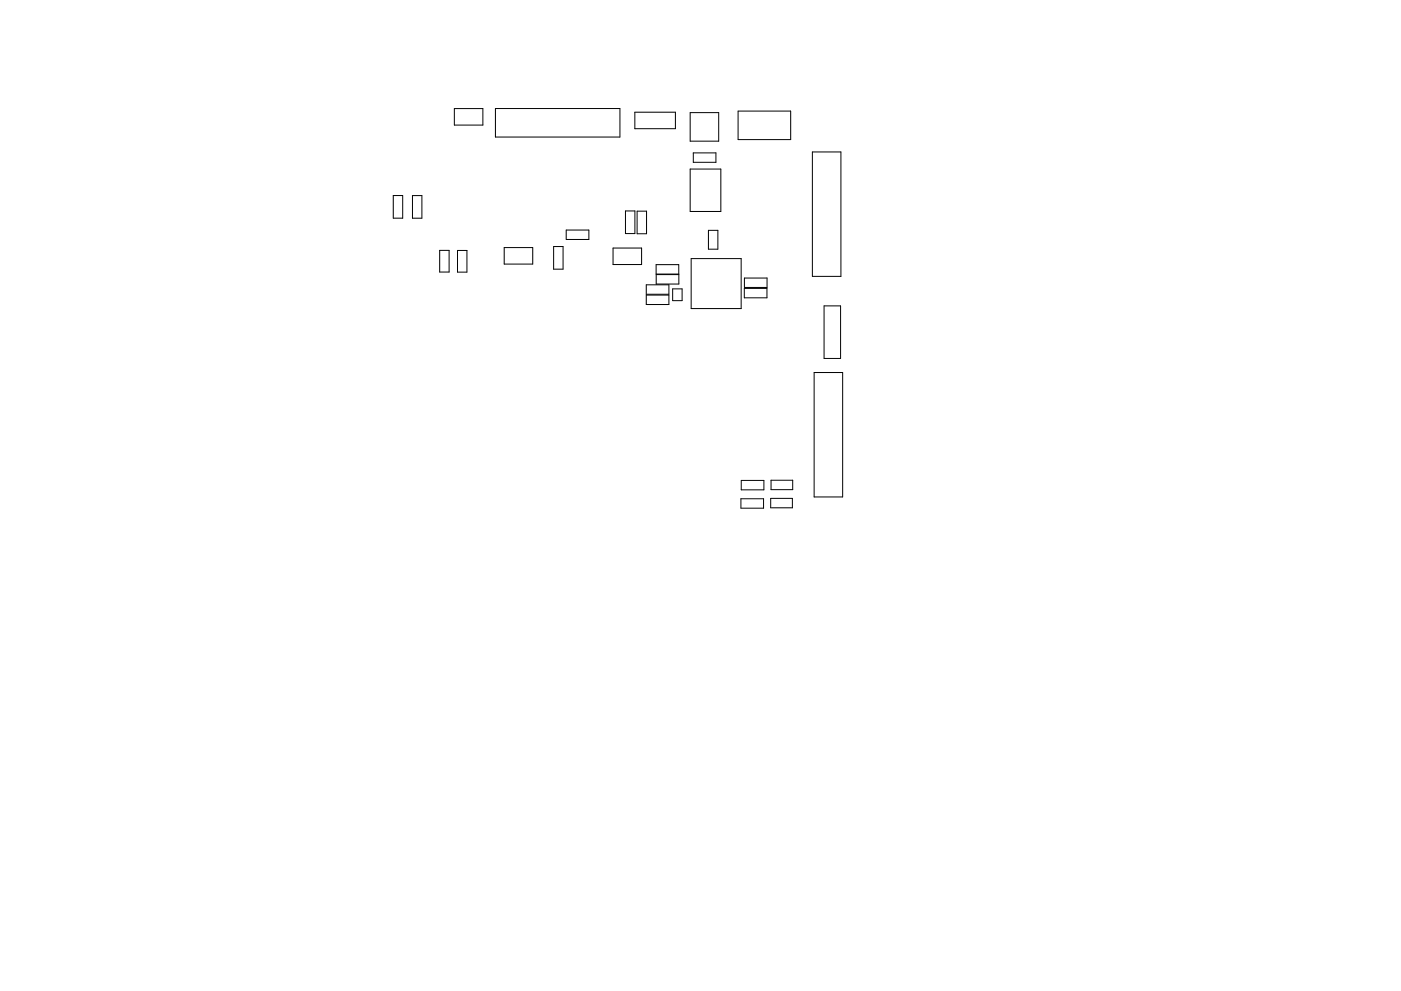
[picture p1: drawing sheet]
<svg xmlns="http://www.w3.org/2000/svg" width="297mm" height="210mm" viewBox="0 0 297 210" stroke-linecap="round" stroke-linejoin="round" font-family="sans-serif">
<g fill="none" stroke="#000" stroke-width=".21">
<path d="M96.3 23h6.1v3.5h-6.1zM105 23h26.4v6.1h-26.4zM134.6 23.8h8.6v3.5h-8.6zM146.3 23.9h6.1v6h-6.1zM146.3 35.9h6.5v9h-6.5zM147 32.4h4.8v2h-4.8zM156.5 23.6h11.1v6h-11.1zM172.2 32.2h6.1v26.4h-6.1zM83.4 41.5h2v4.8h-2zM87.4 41.5h2v4.8h-2zM93.2 53.1h2v4.6h-2zM97 53.1h2v4.6h-2z"/>
<path d="M106.9 52.5h6v3.5h-6zM117.4 52.3h2v4.8h-2zM120.1 48.8h4.7v2h-4.7zM130 52.6h6v3.5h-6zM132.6 44.8h2v4.8h-2zM135.1 44.8h2v4.8h-2zM139.1 56.1h4.8v2h-4.8zM139.1 58.3h4.8v2h-4.8zM146.5 54.9h10.6v10.6h-10.6zM150.2 48.9h2v4h-2zM157.8 59h4.8v2h-4.8zM137 60.4h4.8v2h-4.8z"/>
<path d="M137 62.6h4.8v2h-4.8zM142.6 61.3h2v2.5h-2zM157.8 61.2h4.8v2h-4.8zM172.6 79h6.1v26.4h-6.1zM174.7 64.9h3.5v11.1h-3.5zM157.1 105.8h4.8v2h-4.8zM157.2 101.9h4.8v2h-4.8zM163.4 105.7h4.6v2h-4.6zM163.5 101.9h4.6v2h-4.6z"/>
</g>
</svg>
